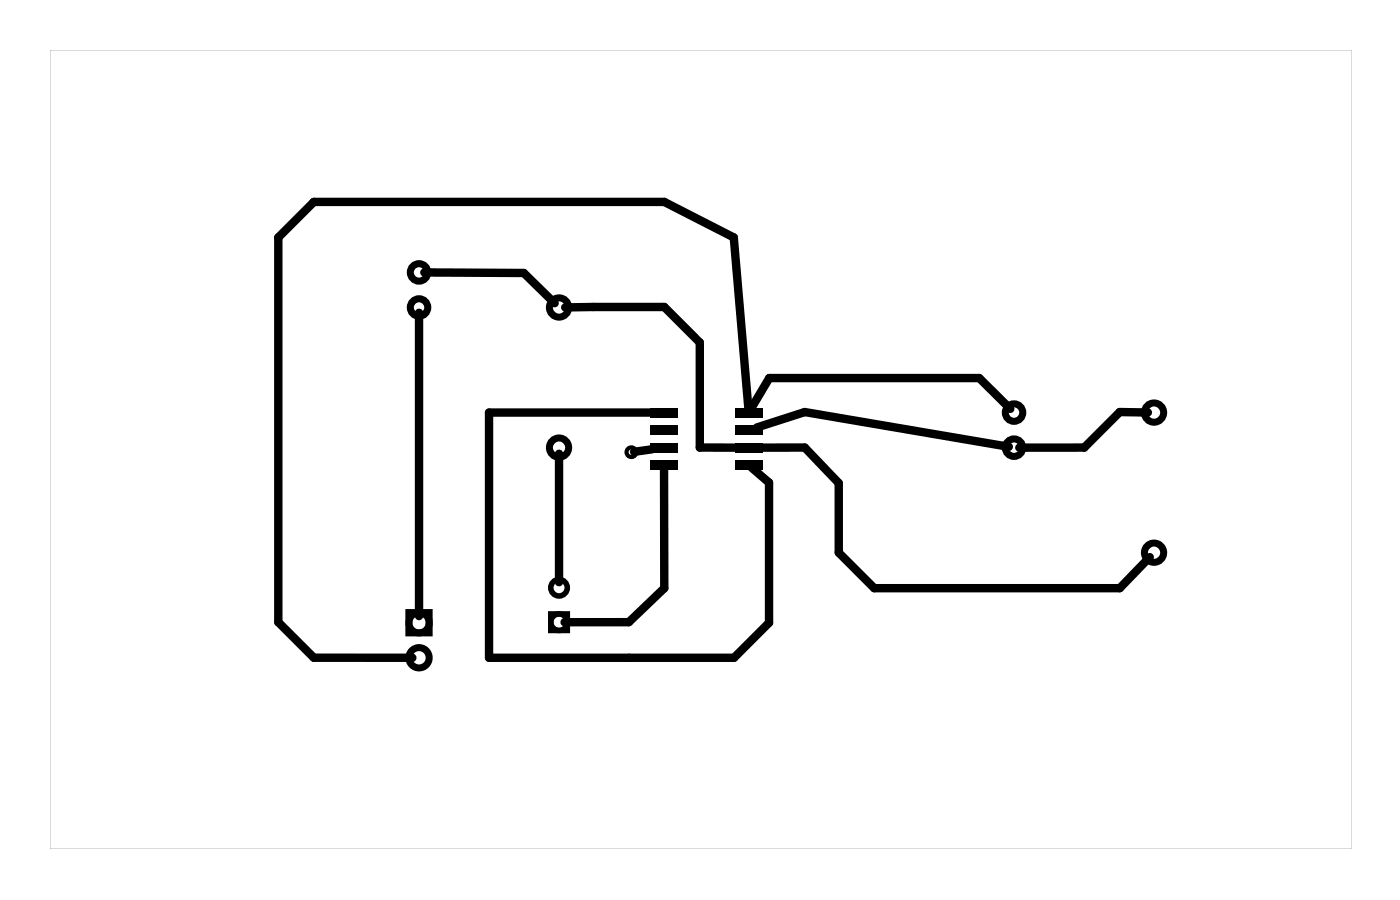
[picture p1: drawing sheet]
<svg xmlns="http://www.w3.org/2000/svg" width="102mm" height="65mm" viewBox="0 0 102 65" stroke-linecap="round" stroke-linejoin="round" font-family="sans-serif">
<g fill="#000">
<path d="M47.2 33.4h2v.7h-2zM47.2 32.1h2v.7h-2zM47.2 30.9h2v.6h-2zM47.2 29.6h2v.6h-2zM53.3 29.6h2.1v.6h-2.1zM53.3 30.9h2.1v.6h-2.1zM53.3 32.1h2.1v.7h-2.1zM53.3 33.4h2.1v.7h-2.1z"/>
<path d="M3.6 3.6v58h94.5v-58zM3.6 3.6h94.5v58h-94.5z"/>
</g>
<g fill="none" stroke="#000" stroke-width=".51">
<path d="M29.7 44.4h1.4v1.5h-1.4z"/>
<circle cx="30.4" cy="19.8" r=".64"/>
<circle cx="30.4" cy="22.3" r=".64"/>
<circle cx="40.6" cy="32.5" r=".7"/>
<circle cx="40.6" cy="22.3" r=".7"/>
<circle cx="73.6" cy="32.5" r=".64"/>
<circle cx="73.6" cy="29.9" r=".64"/>
<circle cx="83.8" cy="29.9" r=".7"/>
<circle cx="30.4" cy="45.2" r=".74"/>
<circle cx="30.4" cy="47.7" r=".74"/>
<circle cx="83.8" cy="40.1" r=".7"/>
</g>
<g fill="none" stroke="#000" stroke-width=".4">
<path d="M40 44.5h1.2v1.2h-1.2z"/>
<circle cx="40.6" cy="42.6" r=".6"/>
<circle cx="40.6" cy="45.1" r=".6"/>
</g>
<circle cx="45.8" cy="32.8" r=".35" fill="none" stroke="#000" stroke-width=".3"/>
<path d="M30.8 19.8h7.2l2.3 2.2M30.4 22.7v22M40.6 32.9v9.3M41 22.3h7.2l2.6 2.5v7.7h2.7M47.3 29.9h-11.8v17.8h17.8l2.5-2.5v-10.2l-1.2-1.1M47.3 32.6l-1.3 .2M48.2 33.9v8.8l-2.6 2.4h-4.6M54.3 29.7l-1-12.5-5.1-2.6h-25.4l-2.6 2.6v27.9l2.6 2.6h7.1M54.9 31l3.5-1.1 14.8 2.5M55.2 32.5h3.2l2.5 2.5v5.1l2.5 2.6h17.9l2.1-2.3M73.3 29.7l-2.2-2.3h-15.3l-1.4 2.3M83.3 29.9h-2l-2.6 2.6h-4.7" fill="none" stroke="#000" stroke-width=".61"/>
</svg>
